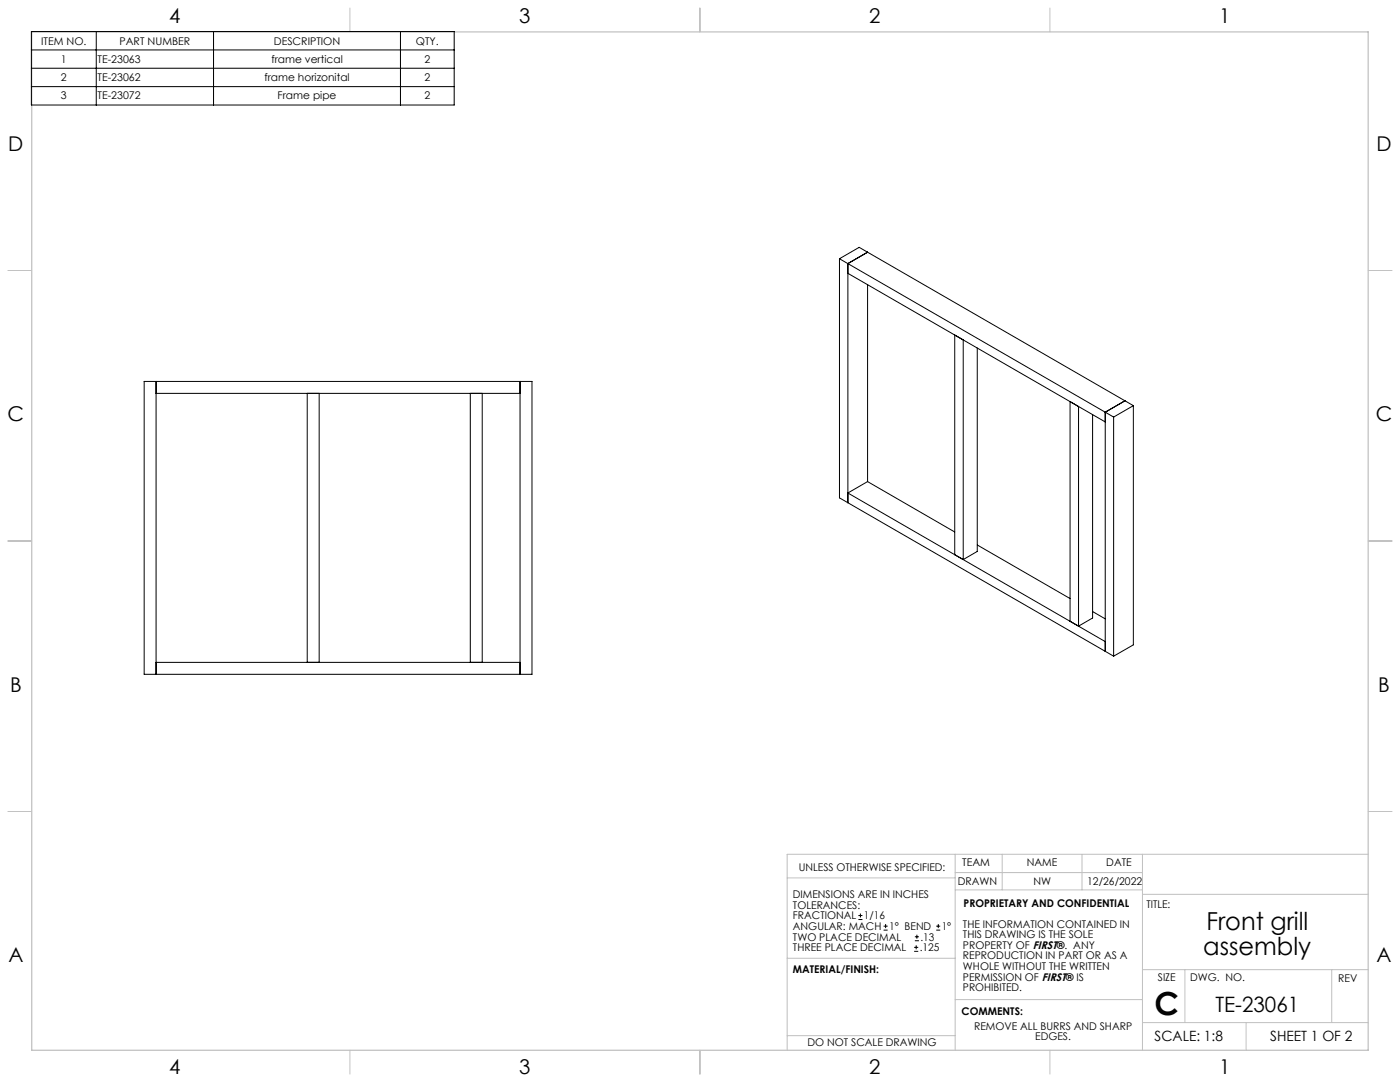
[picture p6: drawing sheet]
<svg xmlns="http://www.w3.org/2000/svg" width="559mm" height="432mm" viewBox="0 0 559 432" stroke-linecap="round" stroke-linejoin="round" font-family="sans-serif">
<defs><g id="words">
<text font-size="12.7" x="460.9" y="405.2">C</text>
<g font-size="9.9">
<text x="481.5" y="371.2">Front grill</text>
<text x="480.3" y="381.1">assembly</text>
</g>
<text font-size="8.5" x="485.1" y="404">TE-23061</text>
<g font-size="8.1">
<text x="67.6" y="9.3">4</text>
<text x="207.3" y="9.3">3</text>
<text x="347" y="9.3">2</text>
<text x="486.7" y="9.3">1</text>
<text x="3.3" y="60.1">D</text>
<text x="549.4" y="60.1">D</text>
<text x="3" y="168">C</text>
<text x="549.1" y="168">C</text>
<text x="4" y="276">B</text>
<text x="550.1" y="276">B</text>
<text x="3.3" y="383.9">A</text>
<text x="549.4" y="383.9">A</text>
<text x="67.6" y="428.4">4</text>
<text x="207.3" y="428.4">3</text>
<text x="347" y="428.4">2</text>
<text x="486.7" y="428.4">1</text>
</g>
<g font-size="5.6">
<text x="460.9" y="415.2">SCALE: 1:8</text>
<text x="507" y="415.2">SHEET 1 OF 2</text>
</g>
<g font-size="4.2">
<text x="16.4" y="17.8">ITEM NO.</text>
<text x="47.7" y="17.8">PART NUMBER</text>
<text x="109.3" y="17.8">DESCRIPTION</text>
<text x="166" y="17.8">QTY.</text>
<text x="24.3" y="25.1">1</text>
<text x="38.9" y="25.1">TE-23063</text>
<text x="108.3" y="25.1">frame vertical</text>
<text x="169.4" y="25.1">2</text>
<text x="24.3" y="32.4">2</text>
<text x="38.9" y="32.4">TE-23062</text>
<text x="105.5" y="32.4">frame horizonital</text>
<text x="169.4" y="32.4">2</text>
<text x="24.3" y="39.4">3</text>
<text x="38.9" y="39.4">TE-23072</text>
<text x="110.8" y="39.4">Frame pipe</text>
<text x="169.4" y="39.4">2</text>
<text x="318.8" y="347.7">UNLESS OTHERWISE SPECIFIED:</text>
<text x="384.1" y="345.5">TEAM</text>
<text x="409.9" y="345.7">NAME</text>
<text x="441.6" y="345.7">DATE</text>
<text x="382.3" y="353.3">DRAWN</text>
<text x="412.5" y="353.3">NW</text>
<text x="434" y="353.3">12/26/2022</text>
<text x="316.5" y="358.5">DIMENSIONS ARE IN INCHES</text>
<text x="316.5" y="362.7">TOLERANCES:</text>
<text x="384.6" y="361.9">PROPRIETARY AND CONFIDENTIAL</text>
<text x="457.6" y="362.3">TITLE:</text>
<text x="316.5" y="371.2">ANGULAR: MACH</text>
<text x="316.5" y="366.9">FRACTIONAL</text>
<text x="344.8" y="366.9">1/16</text>
<text x="354.9" y="371.2">1° BEND</text>
<text x="375.9" y="371.2">1°</text>
<text x="384.4" y="370.2">THE INFORMATION CONTAINED IN</text>
<text x="316.5" y="375.4">TWO PLACE DECIMAL</text>
<text x="367.4" y="375.4">.13</text>
<text x="384.4" y="374.4">THIS DRAWING IS THE SOLE</text>
<text x="316.5" y="379.6">THREE PLACE DECIMAL</text>
<text x="367.1" y="379.6">.125</text>
<text x="384.4" y="378.6">PROPERTY OF FIRST®. ANY</text>
<text x="384.4" y="382.9">REPRODUCTION IN PART OR AS A</text>
<text x="316.5" y="388.4">MATERIAL/FINISH:</text>
<text x="384.4" y="387.1">WHOLE WITHOUT THE WRITTEN</text>
<text x="384.4" y="391.3">PERMISSION OF FIRST® IS</text>
<text x="384.4" y="395.6">PROHIBITED.</text>
<text x="462.2" y="391.3">SIZE</text>
<text x="475.1" y="391.3">DWG. NO.</text>
<text x="534.1" y="391.8">REV</text>
<text x="383.8" y="405.1">COMMENTS:</text>
<text x="388.8" y="410.9">REMOVE ALL BURRS AND SHARP</text>
<text x="322.3" y="417.6">DO NOT SCALE DRAWING</text>
<text x="413.2" y="415.2">EDGES.</text>
</g>
</g></defs>
<g fill="none" stroke="#c0c0c0" stroke-width=".4">
<path d="M139.7 3.2v9.5M279.4 3.2v9.5M419.1 3.2v9.5M3.1 107.9h9.6M546.1 107.9h9.5M3.1 215.9h9.6M546.1 215.9h9.5M3.1 323.8h9.6M546.1 323.8h9.5M314.2 350.3h67M381.2 340.9v78.2M381.2 355.1h74.8"/>
<path d="M381.2 348.2h74.8M400 340.9v14.2M431.9 340.9v14.2M456 340.9v78.2M456 356.9h90.1M546.1 340.9h-231.9v78.2M314.2 382.4h67.2M381.2 398.9h74.8M456 387h90.1M472.9 387v21.1M531.6 387v21.1M139.7 419.1v9.6"/>
<path d="M279.4 419.1v9.6M314.2 413.3h67M419.1 419.1v9.6M456 408.1h90.1M497.4 408.1v11"/>
</g>
<path d="M12.7 12.7h533.4v406.4h-533.4z" fill="none" stroke="#c0c0c0" stroke-width=".5"/>
<g fill="none" stroke="#000" stroke-width=".4">
<path d="M12.5 12.6h168.8v29.3h-168.8zM12.5 19.9h168.8M38.4 12.6v29.3M85.2 12.6v29.3M159.8 12.6v29.3M12.5 27.2h168.8M12.5 34.6h168.8M335.1 103.3v95.4l106 61.2M335.1 103.3l106 61.2M335.1 103.3l7.8-4.6 106.1 61.2M338.4 109.1l102.7 59.3M346.3 100.6l-7.9 4.6v95.4"/>
<path d="M346.3 113.6v78.6M381.1 133.7l3.4 1.9v87.7l-3.4-1.9zM390.1 138.9v81.2l-5.6 3.2M57.5 152.2h154.8v116.9h-154.8zM62.3 157h145.3M62.3 152.2v116.9M122.6 157v107.3M127.4 157v107.3M187.7 157v107.3M192.5 157v107.3M207.6 152.2v116.9M449 159.9l-7.9 4.6"/>
<path d="M449 159.9l3.4 2M427.1 160.3l3.4 1.9v87.7l-3.4-2zM436.1 165.5v81.1l-5.6 3.3M441.1 164.5v95.4M441.1 164.5l3.4 1.9M444.5 166.4v95.5M452.4 161.9l-7.9 4.5M452.4 161.9v95.5l-7.9 4.5M346.3 192.2l-7.9 4.5 102.7 59.3M346.3 192.2l34.8 20.1M390.1 217.5l37 21.4M436.1 244.1l5 2.9"/>
<path d="M441.1 259.9l3.4 2M62.3 264.3h145.3M342.6 367h1.6M342.6 365.4h1.6M343.4 364.6v1.5M352.7 371.2h1.6M352.7 369.6h1.6M353.5 368.8v1.6M364.9 379.7h1.6M364.9 378.1h1.6M365.2 375.4h1.6M365.2 373.8h1.6"/>
<path d="M365.7 377.3v1.5M366 373v1.6M373.7 371.2h1.6M373.7 369.6h1.6M374.5 368.8v1.6"/>
</g>
<use href="#words"/>
</svg>
